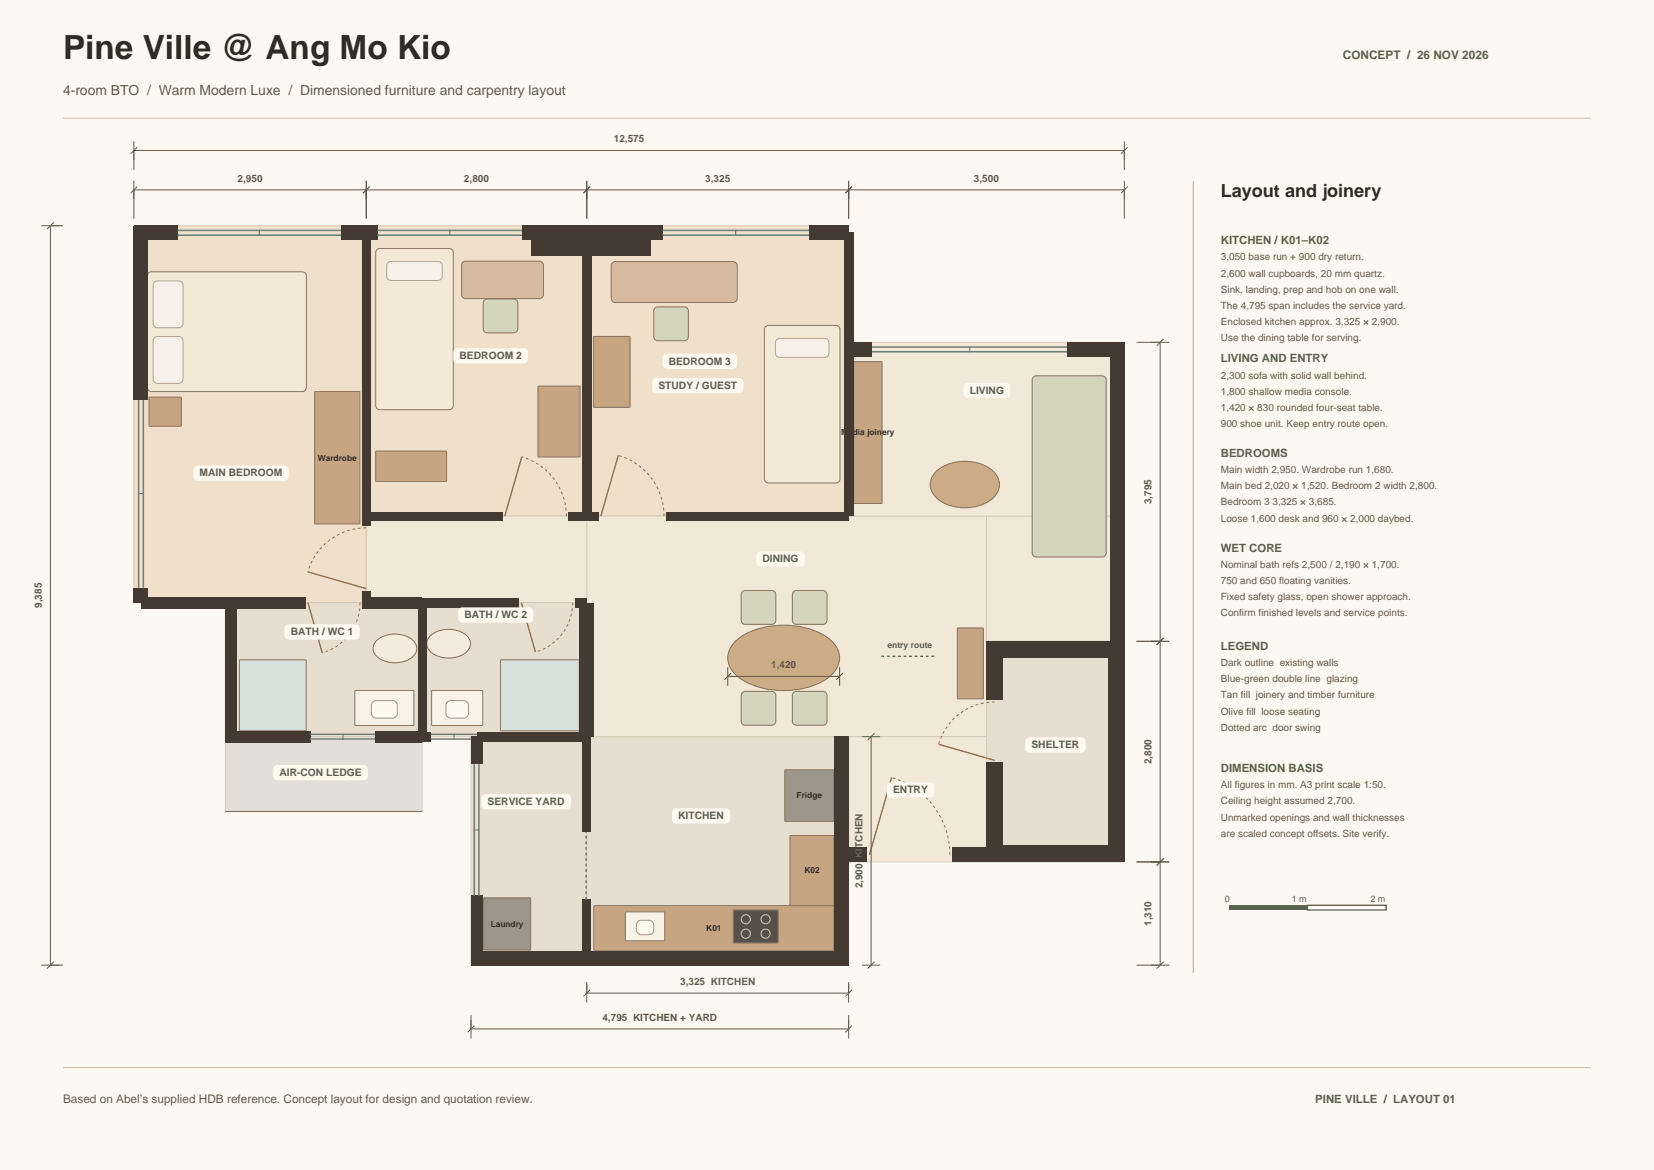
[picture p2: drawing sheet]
<svg xmlns="http://www.w3.org/2000/svg" width="420mm" height="297mm" viewBox="0 0 420 297" stroke-linecap="round" stroke-linejoin="round" font-family="sans-serif">
<defs><g id="words">
<text font-size="8.5" fill="#2d2925" x="16" y="15">Pine Ville @ Ang Mo Kio</text>
<text font-size="4.6" fill="#2d2925" x="310" y="50">Layout and joinery</text>
<text font-size="3.5" fill="#62574a" x="16" y="24">4-room BTO / Warm Modern Luxe / Dimensioned furniture and carpentry layout</text>
<text font-size="3" fill="#59634c" x="341" y="15">CONCEPT / 26 NOV 2026</text>
<text font-size="3" fill="#62574a" x="16" y="280">Based on Abel’s supplied HDB reference. Concept layout for design and quotation review.</text>
<g font-size="2.9" fill="#59634c">
<text x="310" y="62">KITCHEN / K01–K02</text>
<text x="310" y="92">LIVING AND ENTRY</text>
<text x="310" y="116">BEDROOMS</text>
<text x="310" y="140">WET CORE</text>
<text x="310" y="165">LEGEND</text>
<text x="310" y="196">DIMENSION BASIS</text>
<text x="334" y="280">PINE VILLE / LAYOUT 01</text>
</g>
<g font-size="2.6" fill="#59634c">
<text x="116.7" y="91.1">BEDROOM 2</text>
<text x="169.8" y="92.5">BEDROOM 3</text>
<text x="167.2" y="98.7">STUDY / GUEST</text>
<text x="246.2" y="99.9">LIVING</text>
<text x="50.7" y="120.9">MAIN BEDROOM</text>
<text x="193.6" y="142.7">DINING</text>
<text x="73.8" y="161.2">BATH / WC 1</text>
<text x="117.9" y="156.9">BATH / WC 2</text>
<text x="261.9" y="189.9">SHELTER</text>
<text x="71" y="196.9">AIR-CON LEDGE</text>
<text x="226.8" y="201.3">ENTRY</text>
<text x="123.8" y="204.3">SERVICE YARD</text>
<text x="172.2" y="207.9">KITCHEN</text>
</g>
<g font-size="2.5" fill="#62574a">
<text x="155.9" y="36.1">12,575</text>
<text x="60.3" y="46.1">2,950</text>
<text x="117.8" y="46.1">2,800</text>
<text x="179.1" y="46.1">3,325</text>
<text x="247.3" y="46.1">3,500</text>
<text x="310" y="66.1">3,050 base run + 900 dry return.</text>
<text x="310" y="70.2">2,600 wall cupboards, 20 mm quartz.</text>
<text x="310" y="74.3">Sink, landing, prep and hob on one wall.</text>
<text x="310" y="78.4">The 4,795 span includes the service yard.</text>
<text x="310" y="82.5">Enclosed kitchen approx. 3,325 × 2,900.</text>
<text x="310" y="86.6">Use the dining table for serving.</text>
<text x="310" y="96.1">2,300 sofa with solid wall behind.</text>
<text x="310" y="100.2">1,800 shallow media console.</text>
<text x="310" y="104.3">1,420 × 830 rounded four-seat table.</text>
<text x="310" y="108.4">900 shoe unit. Keep entry route open.</text>
<text x="310" y="120.1">Main width 2,950. Wardrobe run 1,680.</text>
<text x="310" y="124.2">Main bed 2,020 × 1,520. Bedroom 2 width 2,800.</text>
<text x="292.4" y="128" transform="rotate(-90 292.4 128)">3,795</text>
<text x="310" y="128.3">Bedroom 3 3,325 × 3,685.</text>
<text x="310" y="132.4">Loose 1,600 desk and 960 × 2,000 daybed.</text>
<text x="310" y="144.1">Nominal bath refs 2,500 / 2,190 × 1,700.</text>
<text x="310" y="148.2">750 and 650 floating vanities.</text>
<text x="10.6" y="154.3" transform="rotate(-90 10.6 154.3)">9,385</text>
<text x="310" y="152.3">Fixed safety glass, open shower approach.</text>
<text x="310" y="156.4">Confirm finished levels and service points.</text>
<text x="310" y="169.1">Dark outline existing walls</text>
<text x="310" y="173.2">Blue-green double line glazing</text>
<text x="310" y="177.3">Tan fill joinery and timber furniture</text>
<text x="310" y="181.4">Olive fill loose seating</text>
<text x="310" y="185.5">Dotted arc door swing</text>
<text x="292.4" y="194" transform="rotate(-90 292.4 194)">2,800</text>
<text x="310" y="200.1">All figures in mm. A3 print scale 1:50.</text>
<text x="310" y="204.2">Ceiling height assumed 2,700.</text>
<text x="310" y="208.3">Unmarked openings and wall thicknesses</text>
<text x="310" y="212.4">are scaled concept offsets. Site verify.</text>
<text x="292.4" y="235.1" transform="rotate(-90 292.4 235.1)">1,310</text>
<text x="153" y="259.1">4,795 KITCHEN + YARD</text>
</g>
<text font-size="2.5" fill="#744a33" x="195.8" y="169.6">1,420</text>
<g font-size="2.5" fill="#59634c">
<text x="219" y="225.5" transform="rotate(-90 219 225.5)">2,900 KITCHEN</text>
<text x="172.7" y="250">3,325 KITCHEN</text>
</g>
<g font-size="2.3" fill="#62574a">
<text x="311" y="229">0</text>
<text x="328" y="229">1 m</text>
<text x="348" y="229">2 m</text>
</g>
<text font-size="2.2" fill="#59634c" x="225.3" y="164.6">entry route</text>
<g font-size="2.1" fill="#332c25">
<text x="213.6" y="110.5">Media joinery</text>
<text x="80.7" y="116.9">Wardrobe</text>
<text x="202.3" y="202.7">Fridge</text>
<text x="204.3" y="221.7">K02</text>
<text x="124.6" y="235.2">Laundry</text>
<text x="179.4" y="236.3">K01</text>
</g>
</g></defs>
<path d="M0 0h420v297h-420z" fill-rule="evenodd" fill="#fcf9f3"/>
<path d="M16 30h388" fill="none" stroke="#cbbda8" stroke-width=".25"/>
<g fill="#f0dfca" stroke="#d7c9b8" stroke-width=".25">
<path d="M34 57.3h59v95.7h-59z" fill-rule="evenodd"/>
<path d="M93 57.3h56v73.7h-56z" fill-rule="evenodd"/>
<path d="M149 57.3h66.5v73.7h-66.5z" fill-rule="evenodd"/>
</g>
<path d="M93 131h56v22h-56z" fill-rule="evenodd" fill="#f1e8d8" stroke="#d7c9b8" stroke-width=".25"/>
<g fill="#e7ded0" stroke="#d7c9b8" stroke-width=".25">
<path d="M57.2 153h50v34h-50z" fill-rule="evenodd"/>
<path d="M107.2 153h41.8v34h-41.8z" fill-rule="evenodd"/>
<path d="M119.6 187h29.4v58h-29.4z" fill-rule="evenodd"/>
<path d="M149 187h66.5v58h-66.5z" fill-rule="evenodd"/>
</g>
<g fill="#f1e8d8" stroke="#d7c9b8" stroke-width=".25">
<path d="M149 131h101.5v56h-101.5z" fill-rule="evenodd"/>
<path d="M215.5 187h35v31.8h-35z" fill-rule="evenodd"/>
<path d="M250.5 131h35v31.8h-35z" fill-rule="evenodd"/>
<path d="M215.5 86.9h70v44.1h-70z" fill-rule="evenodd"/>
</g>
<path d="M250.5 162.8h35v56h-35z" fill-rule="evenodd" fill="#e7ded0" stroke="#d7c9b8" stroke-width=".25"/>
<path d="M57.2 187h50v19h-50z" fill-rule="evenodd" fill="#e1dfd8" stroke="#d7c9b8" stroke-width=".25"/>
<path d="M262.5 95.6l.6-.2h16.8a1.04 1.04 0 0 1 1 1v44a1.04 1.04 0 0 1-1 1h-16.8a1.04 1.04 0 0 1-1-1v-44z" fill-rule="evenodd" fill="#d3d5bc" stroke="#89745f" stroke-width=".25"/>
<path d="M237.6 119.8a11.5 11.5 0 0 1 14.8 0 4.5 4.5 0 0 1-.8 7.1 11.7 11.7 0 0 1-14-.7 4.3 4.3 0 0 1 0-6.4z" fill-rule="evenodd" fill="#ccac86" stroke="#886b53" stroke-width=".25"/>
<path d="M216.8 91.8h7l.2 .2v35.6l-.2 .2h-6.8l-.2-.2z" fill-rule="evenodd" fill="#c7a582" stroke="#89745f" stroke-width=".25"/>
<path d="M187 162.6a19.4 19.4 0 0 1 15.3-3.7 14.4 14.4 0 0 1 10.1 5.3 5.5 5.5 0 0 1-1.4 7.2 19.4 19.4 0 0 1-15.3 3.7 14.4 14.4 0 0 1-10.1-5.3 5.5 5.5 0 0 1 1.4-7.2z" fill-rule="evenodd" fill="#ccac86" stroke="#886b53" stroke-width=".25"/>
<g fill="#d3d5bc" stroke="#89745f" stroke-width=".25">
<path d="M188.4 175.9l.8-.4h6.8a1.04 1.04 0 0 1 1 1v6.6a1.04 1.04 0 0 1-1 1h-6.8a1.04 1.04 0 0 1-1-1v-6.6z" fill-rule="evenodd"/>
<path d="M201.4 175.9l.8-.4h6.8a1.04 1.04 0 0 1 1 1v6.6a1.04 1.04 0 0 1-1 1h-6.8a1.04 1.04 0 0 1-1-1v-6.6z" fill-rule="evenodd"/>
<path d="M188.6 150.1l.6-.2h6.8a1.04 1.04 0 0 1 1 1v6.6a1.04 1.04 0 0 1-1 1h-6.8a1.04 1.04 0 0 1-1-1v-6.6z" fill-rule="evenodd"/>
<path d="M201.6 150.1l.6-.2h6.8a1.04 1.04 0 0 1 1 1v6.6a1.04 1.04 0 0 1-1 1h-6.8a1.04 1.04 0 0 1-1-1v-6.6z" fill-rule="evenodd"/>
</g>
<g fill="#c7a582" stroke="#89745f" stroke-width=".25">
<path d="M243.1 159.4h6.4l.2 .2v17.6l-.2 .2h-6.2l-.2-.2z" fill-rule="evenodd"/>
<path d="M150.8 229.9h60.8l.2 .1v11.2l-.2 .2h-60.6l-.2-.2z" fill-rule="evenodd"/>
<path d="M200.6 212.1h11.2v17.7h-11.2z" fill-rule="evenodd"/>
</g>
<path d="M158.8 231.5h10v7.3h-10z" fill-rule="evenodd" fill="#f8f2e7" stroke="#89745f" stroke-width=".25"/>
<path d="M162.1 233.8l.7-.2h2a1.2 1.2 0 0 1 1.2 1.2v1.3a1.2 1.2 0 0 1-1.2 1.2h-2a1.2 1.2 0 0 1-1.2-1.2l.1-1.7z" fill-rule="evenodd" fill="#fcf9ef" stroke="#a29282" stroke-width=".25"/>
<path d="M186.2 231h11.4v8.3h-11.4z" fill-rule="evenodd" fill="#5c564f" stroke="#89745f" stroke-width=".25"/>
<g fill="none" stroke="#ccc3b5" stroke-width=".25">
<circle cx="189.4" cy="233.3" r="1.16"/>
<circle cx="189.4" cy="237" r="1.16"/>
<circle cx="194.4" cy="233.3" r="1.16"/>
<circle cx="194.4" cy="237" r="1.16"/>
</g>
<g fill="#9e958a" stroke="#89745f" stroke-width=".25">
<path d="M199.3 195.4h12.4v13.1h-12.4z" fill-rule="evenodd"/>
<path d="M122.8 228h11.9v13.1h-11.9z" fill-rule="evenodd"/>
</g>
<path d="M37.6 69.4l.8-.4h38.4a1.04 1.04 0 0 1 1 1v28.4a1.04 1.04 0 0 1-1 1h-38.4a1.04 1.04 0 0 1-1-1v-28.4z" fill-rule="evenodd" fill="#f4e8d6" stroke="#89745f" stroke-width=".25"/>
<g fill="#f7f1e9" stroke="#b5a48f" stroke-width=".25">
<path d="M39.1 85.9l.9-.5h5.4a1.08 1.08 0 0 1 1.1 1.1v9.7a1.08 1.08 0 0 1-1.1 1.1h-5.4a1.08 1.08 0 0 1-1.1-1.1v-9.7z" fill-rule="evenodd"/>
<path d="M39.1 71.7l.9-.4h5.4a1.08 1.08 0 0 1 1.1 1.1v9.7a1.08 1.08 0 0 1-1.1 1.1h-5.4a1.08 1.08 0 0 1-1.1-1.1v-9.7z" fill-rule="evenodd"/>
</g>
<g fill="#c7a582" stroke="#89745f" stroke-width=".25">
<path d="M37.9 100.8h8.1v7.4h-8.1z" fill-rule="evenodd"/>
<path d="M79.9 99.4h11.3l.2 .2v33.2l-.2 .2h-11.1l-.2-.2z" fill-rule="evenodd"/>
</g>
<path d="M95.6 63.5l.8-.4h17.7a1.04 1.04 0 0 1 1 1v38.9a1.04 1.04 0 0 1-1 1h-17.7a1.04 1.04 0 0 1-1-1v-38.9z" fill-rule="evenodd" fill="#f4e8d6" stroke="#89745f" stroke-width=".25"/>
<path d="M98.6 66.6l.7-.2h11.9a1.08 1.08 0 0 1 1.1 1.1v2.6a1.08 1.08 0 0 1-1.1 1.1h-11.9a1.08 1.08 0 0 1-1.1-1.1v-2.6z" fill-rule="evenodd" fill="#f7f1e9" stroke="#b5a48f" stroke-width=".25"/>
<path d="M117.6 66.5l.6-.2h18.8a1.04 1.04 0 0 1 1 1v7.5a1.04 1.04 0 0 1-1 1h-18.8a1.04 1.04 0 0 1-1-1v-7.5z" fill-rule="evenodd" fill="#d6bba0" stroke="#89745f" stroke-width=".25"/>
<path d="M122.9 76.3l.8-.4h6.8a1.04 1.04 0 0 1 1 1v6.6a1.04 1.04 0 0 1-1 1h-6.8a1.04 1.04 0 0 1-1-1v-6.6z" fill-rule="evenodd" fill="#d3d5bc" stroke="#89745f" stroke-width=".25"/>
<g fill="#c7a582" stroke="#89745f" stroke-width=".25">
<path d="M95.4 114.5h18v7.7h-18z" fill-rule="evenodd"/>
<path d="M136.6 98h10.7v18h-10.7z" fill-rule="evenodd"/>
</g>
<path d="M194.3 83l.8-.4h17.2a1.04 1.04 0 0 1 1 1v38a1.04 1.04 0 0 1-1 1h-17.2a1.04 1.04 0 0 1-1-1v-38z" fill-rule="evenodd" fill="#f4e8d6" stroke="#89745f" stroke-width=".25"/>
<path d="M197.3 86.1l.7-.2h11.4a1.08 1.08 0 0 1 1.1 1.1v2.6a1.08 1.08 0 0 1-1.1 1.1h-11.4a1.08 1.08 0 0 1-1.1-1.1v-2.6z" fill-rule="evenodd" fill="#f7f1e9" stroke="#b5a48f" stroke-width=".25"/>
<path d="M155.6 66.6l.6-.2h30a1.04 1.04 0 0 1 1 1v8.4a1.04 1.04 0 0 1-1 1h-30a1.04 1.04 0 0 1-1-1v-8.4z" fill-rule="evenodd" fill="#d6bba0" stroke="#89745f" stroke-width=".25"/>
<path d="M166.4 78.1l.6-.2h6.8a1.04 1.04 0 0 1 1 1v6.6a1.04 1.04 0 0 1-1 1h-6.8a1.04 1.04 0 0 1-1-1v-6.6z" fill-rule="evenodd" fill="#d3d5bc" stroke="#89745f" stroke-width=".25"/>
<path d="M150.7 85.4h9.3v18h-9.3z" fill-rule="evenodd" fill="#c7a582" stroke="#89745f" stroke-width=".25"/>
<path d="M90.1 175.3h15v8.8h-15z" fill-rule="evenodd" fill="#f8f2e7" stroke="#89745f" stroke-width=".25"/>
<path d="M94.5 178.3l1-.5h4.2a1.2 1.2 0 0 1 1.2 1.2v2.1a1.2 1.2 0 0 1-1.2 1.2h-4.2a1.2 1.2 0 0 1-1.2-1.2v-2.1z" fill-rule="evenodd" fill="#fcf9ef" stroke="#a29282" stroke-width=".25"/>
<path d="M95.5 162.8a7.3 7.3 0 0 1 9.6 0 2.86 2.86 0 0 1-1.2 4.6 7.4 7.4 0 0 1-8.4-1 2.6 2.6 0 0 1 0-3.6z" fill-rule="evenodd" fill="#f5ebdc" stroke="#886b53" stroke-width=".25"/>
<path d="M60.8 167.5h16.9v18h-16.9z" fill-rule="evenodd" fill="#d5e1da" stroke="#89745f" stroke-width=".25"/>
<path d="M109.6 175.3h13v8.8h-13z" fill-rule="evenodd" fill="#f8f2e7" stroke="#89745f" stroke-width=".25"/>
<path d="M113.5 178.3l.9-.5h3.4a1.2 1.2 0 0 1 1.2 1.2v2.1a1.2 1.2 0 0 1-1.2 1.2h-3.4a1.2 1.2 0 0 1-1.2-1.2v-2.1z" fill-rule="evenodd" fill="#fcf9ef" stroke="#a29282" stroke-width=".25"/>
<path d="M109.1 161.6a7.3 7.3 0 0 1 9.6 0 2.86 2.86 0 0 1-1.2 4.6 7.4 7.4 0 0 1-8.4-1 2.6 2.6 0 0 1 0-3.6z" fill-rule="evenodd" fill="#f5ebdc" stroke="#886b53" stroke-width=".25"/>
<path d="M127.1 167.5h20v18h-20z" fill-rule="evenodd" fill="#d5e1da" stroke="#89745f" stroke-width=".25"/>
<path d="M34 57.3h11.1v3.6h-11.1z" fill-rule="evenodd" fill="#443a32"/>
<path d="M45.1 59.7h41.5M45.1 58.5h41.5" fill="none" stroke="#63807c" stroke-width=".37"/>
<path d="M65.8 58.3v1.6" fill="none" stroke="#63807c" stroke-width=".28"/>
<g fill="#443a32">
<path d="M86.6 57.3h6.4v3.6h-6.4z" fill-rule="evenodd"/>
<path d="M93 57.3h2.8v3.6h-2.8z" fill-rule="evenodd"/>
</g>
<path d="M95.8 59.7h36.8M95.8 58.5h36.8" fill="none" stroke="#63807c" stroke-width=".37"/>
<path d="M114.2 58.3v1.6" fill="none" stroke="#63807c" stroke-width=".28"/>
<g fill="#443a32">
<path d="M132.6 57.3h16.4v3.6h-16.4z" fill-rule="evenodd"/>
<path d="M149 57.3h19.2v3.6h-19.2z" fill-rule="evenodd"/>
</g>
<path d="M168.2 59.7h37.2M168.2 58.5h37.2" fill="none" stroke="#63807c" stroke-width=".37"/>
<path d="M186.8 58.3v1.6" fill="none" stroke="#63807c" stroke-width=".28"/>
<g fill="#443a32">
<path d="M205.4 57.3h10.1v3.6h-10.1z" fill-rule="evenodd"/>
<path d="M34 149.2h3.6v3.8h-3.6z" fill-rule="evenodd"/>
</g>
<path d="M35.2 101.4v47.8M36.4 101.4v47.8" fill="none" stroke="#63807c" stroke-width=".37"/>
<path d="M35 125.3h1.6" fill="none" stroke="#63807c" stroke-width=".28"/>
<g fill="#443a32">
<path d="M34 57.3h3.6v44.1h-3.6z" fill-rule="evenodd"/>
<path d="M91.9 150h2.2v3h-2.2z" fill-rule="evenodd"/>
</g>
<path d="M78.2 145.2l14.8 4.2" fill="none" stroke="#986846" stroke-width=".35"/>
<path d="M93 134a15.4 15.4 0 0 0-14.8 11.2" fill="none" stroke="#986846" stroke-width=".25" stroke-dasharray=".7 .7" stroke-linecap="butt"/>
<g fill="#443a32">
<path d="M91.9 59.1h2.2v74.3h-2.2z" fill-rule="evenodd"/>
<path d="M147.8 59.1h2.4v71.9h-2.4z" fill-rule="evenodd"/>
<path d="M214.3 59.1h2.4v71.9h-2.4z" fill-rule="evenodd"/>
<path d="M93 129.9h34.6v2.2h-34.6z" fill-rule="evenodd"/>
</g>
<path d="M132.5 116l-4.3 15" fill="none" stroke="#986846" stroke-width=".35"/>
<path d="M143.8 131a15.6 15.6 0 0 0-11.3-15" fill="none" stroke="#986846" stroke-width=".25" stroke-dasharray=".7 .7" stroke-linecap="butt"/>
<g fill="#443a32">
<path d="M144.4 129.9h4.6v2.2h-4.6z" fill-rule="evenodd"/>
<path d="M149 129.9h3v2.2h-3z" fill-rule="evenodd"/>
</g>
<path d="M157 115.6l-4.4 15.4" fill="none" stroke="#986846" stroke-width=".35"/>
<path d="M168.6 131a16 16 0 0 0-11.6-15.4" fill="none" stroke="#986846" stroke-width=".25" stroke-dasharray=".7 .7" stroke-linecap="butt"/>
<g fill="#443a32">
<path d="M169.2 129.9h46.3v2.2h-46.3z" fill-rule="evenodd"/>
<path d="M215.5 86.9h5.9v3.6h-5.9z" fill-rule="evenodd"/>
</g>
<path d="M221.4 89.3h49.7M221.4 88.1h49.7" fill="none" stroke="#63807c" stroke-width=".37"/>
<path d="M246.2 87.9v1.6" fill="none" stroke="#63807c" stroke-width=".28"/>
<g fill="#443a32">
<path d="M271.1 86.9h14.4v3.6h-14.4z" fill-rule="evenodd"/>
<path d="M281.9 86.9h3.6v75.9h-3.6z" fill-rule="evenodd"/>
<path d="M35.8 151.6h41.8v2.8h-41.8z" fill-rule="evenodd"/>
</g>
<path d="M78.2 153l3.6 12.7" fill="none" stroke="#986846" stroke-width=".35"/>
<path d="M91.4 153a13.2 13.2 0 0 1-9.6 12.7" fill="none" stroke="#986846" stroke-width=".25" stroke-dasharray=".7 .7" stroke-linecap="butt"/>
<g fill="#443a32">
<path d="M92 151.6h15.2v2.8h-15.2z" fill-rule="evenodd"/>
<path d="M107.2 151.8h24.6v2.4h-24.6z" fill-rule="evenodd"/>
</g>
<path d="M132.4 153l3.6 12.5" fill="none" stroke="#986846" stroke-width=".35"/>
<path d="M145.4 153a13 13 0 0 1-9.4 12.5" fill="none" stroke="#986846" stroke-width=".25" stroke-dasharray=".7 .7" stroke-linecap="butt"/>
<g fill="#443a32">
<path d="M146 151.8h3v2.4h-3z" fill-rule="evenodd"/>
<path d="M57.2 153h2.8v34h-2.8z" fill-rule="evenodd"/>
<path d="M106.1 153h2.2v34h-2.2z" fill-rule="evenodd"/>
<path d="M147.2 153h3.6v34h-3.6z" fill-rule="evenodd"/>
<path d="M57.2 185.6h21.6v2.8h-21.6z" fill-rule="evenodd"/>
</g>
<path d="M78.8 187.6h16.6M78.8 186.4h16.6" fill="none" stroke="#63807c" stroke-width=".37"/>
<path d="M87.1 186.2v1.6" fill="none" stroke="#63807c" stroke-width=".28"/>
<g fill="#443a32">
<path d="M95.4 185.6h11.8v2.8h-11.8z" fill-rule="evenodd"/>
<path d="M107.2 185.8h2.2v2.4h-2.2z" fill-rule="evenodd"/>
</g>
<path d="M109.4 187.6h11.8M109.4 186.4h11.8" fill="none" stroke="#63807c" stroke-width=".37"/>
<path d="M115.3 186.2v1.6" fill="none" stroke="#63807c" stroke-width=".28"/>
<g fill="#443a32">
<path d="M121.2 185.8h27.8v2.4h-27.8z" fill-rule="evenodd"/>
<path d="M119.6 227.4h2.8v17.6h-2.8z" fill-rule="evenodd"/>
</g>
<path d="M120.4 194v33.4M121.6 194v33.4" fill="none" stroke="#63807c" stroke-width=".37"/>
<path d="M120.2 210.7h1.6" fill="none" stroke="#63807c" stroke-width=".28"/>
<g fill="#443a32">
<path d="M119.6 187h2.8v7h-2.8z" fill-rule="evenodd"/>
<path d="M147.9 228.4h2.2v14.8h-2.2z" fill-rule="evenodd"/>
</g>
<path d="M148.8 228.4v-17.2" fill="none" stroke="#687c73" stroke-width=".39" stroke-dasharray=".7 .7" stroke-linecap="butt"/>
<g fill="#443a32">
<path d="M147.9 187h2.2v24.2h-2.2z" fill-rule="evenodd"/>
<path d="M119.6 241.4h95.9v3.6h-95.9z" fill-rule="evenodd"/>
<path d="M211.9 187h3.6v56.2h-3.6z" fill-rule="evenodd"/>
<path d="M215.5 215.2h4.7v3.6h-4.7z" fill-rule="evenodd"/>
</g>
<path d="M226.4 197.4l-5.6 19.6" fill="none" stroke="#986846" stroke-width=".35"/>
<path d="M241.2 217a20.4 20.4 0 0 0-14.8-19.6" fill="none" stroke="#986846" stroke-width=".25" stroke-dasharray=".7 .7" stroke-linecap="butt"/>
<g fill="#443a32">
<path d="M241.8 215.2h8.7v3.6h-8.7z" fill-rule="evenodd"/>
<path d="M250.5 193.6h4.2v25.2h-4.2z" fill-rule="evenodd"/>
</g>
<path d="M238.3 188.9l14.3 4.1" fill="none" stroke="#986846" stroke-width=".35"/>
<path d="M252.6 178.2a14.8 14.8 0 0 0-14.3 10.7" fill="none" stroke="#986846" stroke-width=".25" stroke-dasharray=".7 .7" stroke-linecap="butt"/>
<g fill="#443a32">
<path d="M250.5 162.8h4.2v14.8h-4.2z" fill-rule="evenodd"/>
<path d="M281.3 162.8h4.2v56h-4.2z" fill-rule="evenodd"/>
<path d="M250.5 162.8h35v4.2h-35z" fill-rule="evenodd"/>
<path d="M250.5 214.6h35v4.2h-35z" fill-rule="evenodd"/>
<path d="M134.8 57.3h30.4v7.7h-30.4z" fill-rule="evenodd"/>
</g>
<path d="M57.2 206h50" fill="none" stroke="#76736b" stroke-width=".28"/>
<g fill="#fdf9ef">
<path d="M49.5 118.4l.7-.2h22a1.06 1.06 0 0 1 1.1 1v1.8a1.06 1.06 0 0 1-1.1 1.1h-22a1.06 1.06 0 0 1-1.1-1.1l.1-2.1z" fill-rule="evenodd"/>
<path d="M115.5 88.6l.7-.2h16.8a1.06 1.06 0 0 1 1.1 1v1.8a1.06 1.06 0 0 1-1.1 1.1h-16.8a1.06 1.06 0 0 1-1.1-1.1l.1-2.1z" fill-rule="evenodd"/>
<path d="M168.6 90l.7-.2h16.8a1.06 1.06 0 0 1 1.1 1v1.8a1.06 1.06 0 0 1-1.1 1.1h-16.8a1.06 1.06 0 0 1-1.1-1.1l.1-2.1z" fill-rule="evenodd"/>
<path d="M165.8 96.4l.9-.4h21a1.06 1.06 0 0 1 1.1 1v1.8a1.06 1.06 0 0 1-1.1 1.1h-21a1.06 1.06 0 0 1-1.1-1.1v-1.8z" fill-rule="evenodd"/>
<path d="M72.7 158.7l.6-.2h17a1.06 1.06 0 0 1 1.1 1v1.8a1.06 1.06 0 0 1-1.1 1.1h-17a1.06 1.06 0 0 1-1.1-1.1l.1-2.1z" fill-rule="evenodd"/>
<path d="M116.8 154.4l.6-.2h17a1.06 1.06 0 0 1 1.1 1v1.8a1.06 1.06 0 0 1-1.1 1.1h-17a1.06 1.06 0 0 1-1.1-1.1l.1-2.1z" fill-rule="evenodd"/>
<path d="M69.8 194.4l.6-.2h22a1.06 1.06 0 0 1 1 1v1.8a1.06 1.06 0 0 1-1 1.1h-22a1.06 1.06 0 0 1-1-1.1v-2.1z" fill-rule="evenodd"/>
<path d="M122.4 202l.9-.4h20.6a1.06 1.06 0 0 1 1.1 1v1.8a1.06 1.06 0 0 1-1.1 1.1h-20.6a1.06 1.06 0 0 1-1.1-1.1v-1.8z" fill-rule="evenodd"/>
<path d="M171 205.4l.7-.2h12.6a1.06 1.06 0 0 1 1.1 1v1.8a1.06 1.06 0 0 1-1.1 1.1h-12.6a1.06 1.06 0 0 1-1.1-1.1l.1-2.1z" fill-rule="evenodd"/>
<path d="M245.1 97.4l.6-.2h9.8a1.06 1.06 0 0 1 1 1v1.8a1.06 1.06 0 0 1-1 1.1h-9.8a1.06 1.06 0 0 1-1-1.1v-2.1z" fill-rule="evenodd"/>
<path d="M192.2 140.4l.9-.4h10.2a1.06 1.06 0 0 1 1.1 1v1.8a1.06 1.06 0 0 1-1.1 1.1h-10.2a1.06 1.06 0 0 1-1.1-1.1v-1.8z" fill-rule="evenodd"/>
<path d="M225.4 199l.8-.4h10a1.06 1.06 0 0 1 1 1v1.8a1.06 1.06 0 0 1-1 1.1h-10a1.06 1.06 0 0 1-1-1.1v-1.8z" fill-rule="evenodd"/>
<path d="M260.5 187.6l.9-.4h13.2a1.06 1.06 0 0 1 1.1 1v1.8a1.06 1.06 0 0 1-1.1 1.1h-13.2a1.06 1.06 0 0 1-1.1-1.1v-1.8z" fill-rule="evenodd"/>
</g>
<g fill="none" stroke="#62574a" stroke-width=".25">
<path d="M34 38.2h251.5M34 35.9v7.2M34.8 37.4l-1.6 1.6M285.5 35.9v7.2M286.3 37.4l-1.6 1.6M10.5 57.3h5.5M12.8 57.3v187.7M13.7 56.4l-1.8 1.8M34 45.9v9.6M34 48.2h251.5M34.8 47.4l-1.6 1.6M93 45.9v9.6"/>
<path d="M93.8 47.4l-1.6 1.6M149 45.9v9.6M149.8 47.4l-1.6 1.6M215.5 45.9v9.6M216.3 47.4l-1.6 1.6M285.5 45.9v9.6M286.3 47.4l-1.6 1.6M288.6 86.9h8.3M294.6 86.9v158.1M295.5 86l-1.8 1.8M288.6 162.8h8.3M295.5 161.9l-1.8 1.8"/>
<path d="M288.6 218.8h8.3M295.5 217.9l-1.8 1.8M10.5 245h5.5M13.7 244.1l-1.8 1.8M119.6 257.7v5.9M215.5 257.7v5.9M288.6 245h8.3M295.5 244.1l-1.8 1.8M119.6 261.2h95.9M120.4 260.4l-1.6 1.6M216.3 260.4l-1.6 1.6"/>
</g>
<path d="M218.9 187h4.6M221.2 187v58M222.1 186.1l-1.8 1.8M149 252.1h66.5M149 249.3v5.2M149.8 251.3l-1.6 1.6M215.5 249.3v5.2M216.3 251.3l-1.6 1.6M218.9 245h4.6M222.1 244.1l-1.8 1.8" fill="none" stroke="#59634c" stroke-width=".25"/>
<path d="M184.8 171.7h28.4M184.8 169.4v4.7M185.6 170.9l-1.6 1.6M213.2 169.4v4.7M214 170.9l-1.6 1.6" fill="none" stroke="#744a33" stroke-width=".25"/>
<path d="M223.8 166.6h14" fill="none" stroke="#59634c" stroke-width=".34" stroke-dasharray=".7 .7" stroke-linecap="butt"/>
<path d="M303 46v201" fill="none" stroke="#cbbda8" stroke-width=".34"/>
<path d="M312 229.8h20v1.2h-20z" fill-rule="evenodd" fill="#59634c"/>
<path d="M332 229.8h20v1.2h-20z" fill="none" stroke="#59634c" stroke-width=".34"/>
<path d="M16 271h388" fill="none" stroke="#cbbda8" stroke-width=".25"/>
<use href="#words"/>
</svg>
